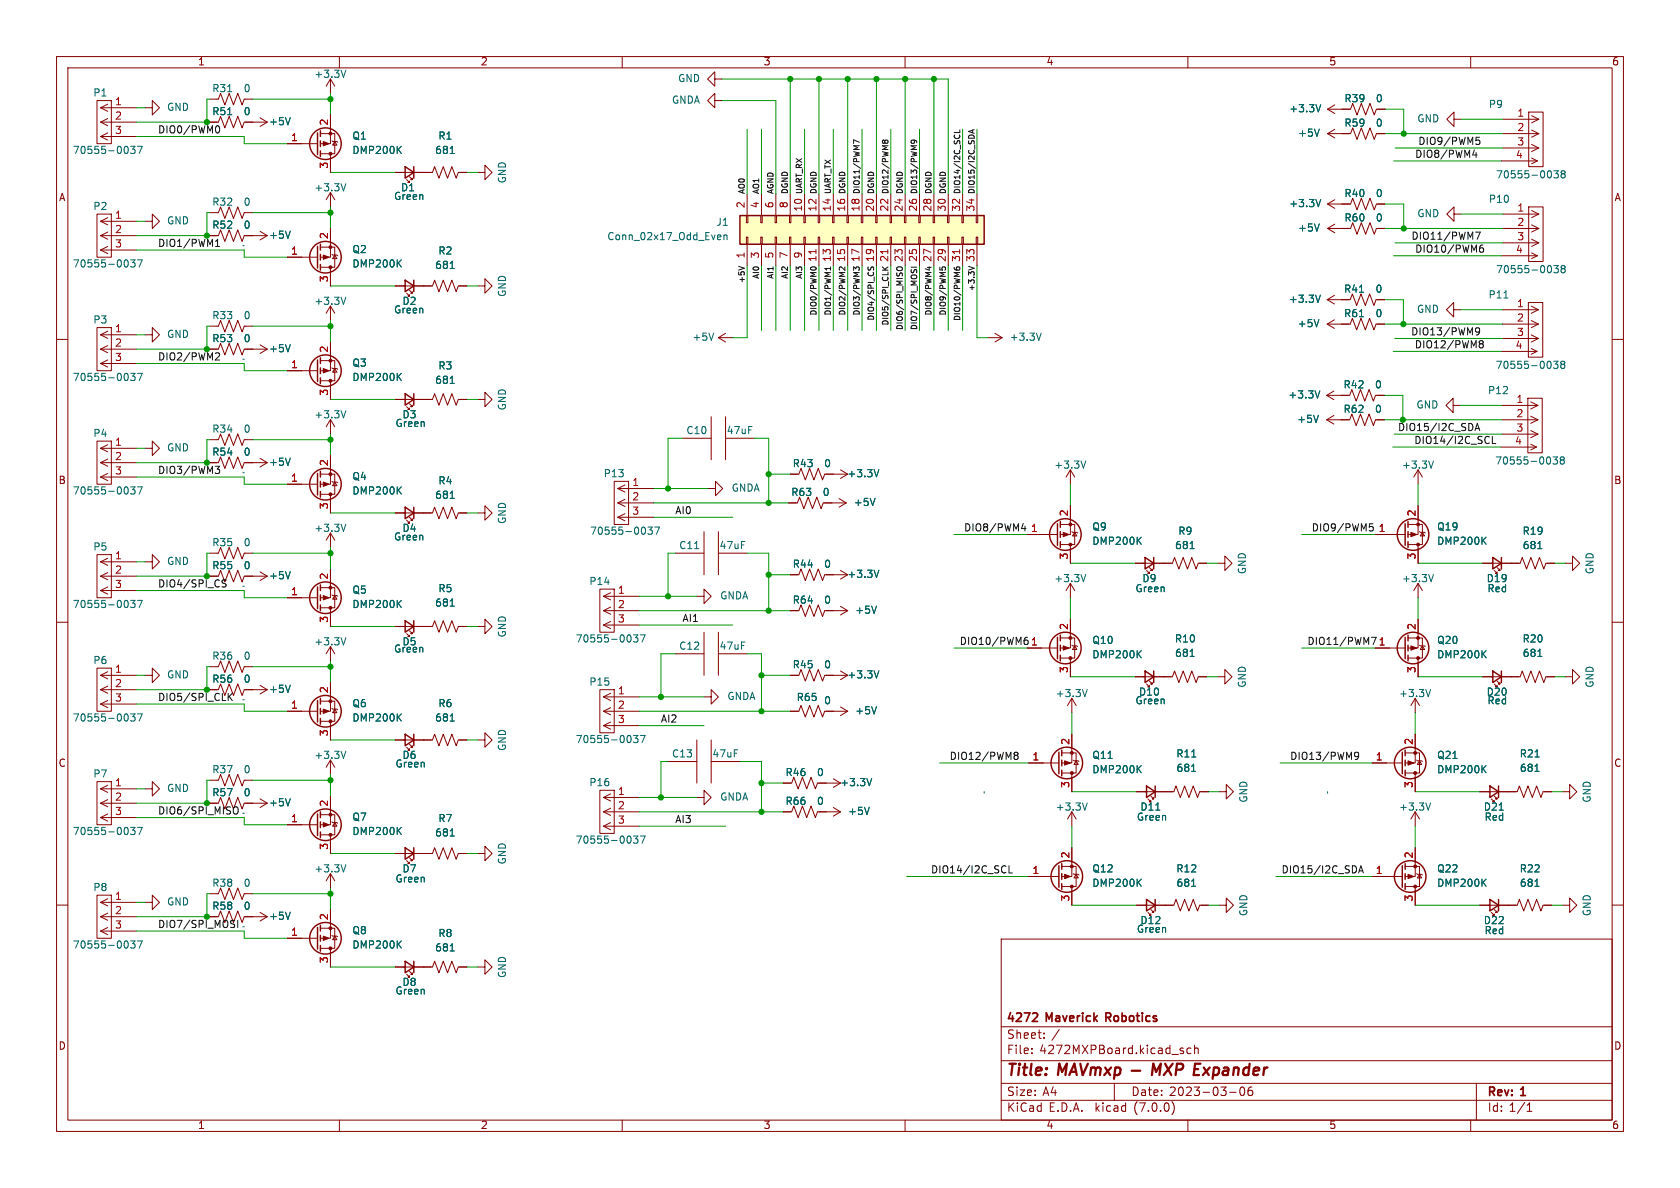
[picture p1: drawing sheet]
<svg xmlns="http://www.w3.org/2000/svg" width="297mm" height="210mm" viewBox="0 0 297 210" stroke-linecap="round" stroke-linejoin="round" font-family="sans-serif">
<defs><g id="words">
<g font-size="2.8" fill="#840000">
<text x="178" y="190.8">Title:</text>
<text x="187.1" y="190.8">MAVmxp -</text>
<text x="204.9" y="190.8">MXP Expander</text>
</g>
<g font-size="2.1" fill="#840000">
<text x="178" y="183.9">Sheet:</text>
<text x="178" y="181.1">4272</text>
<text x="185.1" y="181.1">Maverick</text>
<text x="185.9" y="183.9">/</text>
<text x="196.1" y="181.1">Robotics</text>
<text x="178" y="186.6">File:</text>
<text x="183.8" y="186.6">4272MXPBoard.kicad_sch</text>
<text x="178" y="196.8">KiCad</text>
<text x="178" y="194">Size:</text>
<text x="184.3" y="194">A4</text>
<text x="185.4" y="196.8">E.D.A.</text>
<text x="193.7" y="196.8">kicad</text>
<text x="200" y="194">Date:</text>
<text x="200.6" y="196.8">(7.0.0)</text>
<text x="206.7" y="194">2023-03-06</text>
<text x="263" y="194.2">Rev:</text>
<text x="263" y="196.8">Id: 1/1</text>
<text x="269" y="194.2">1</text>
</g>
<g font-size="1.8" fill="#840000">
<text x="35" y="11.8">1</text>
<text x="85" y="11.8">2</text>
<text x="135" y="11.8">3</text>
<text x="185" y="11.8">4</text>
<text x="235" y="11.8">5</text>
<text x="285" y="11.8">6</text>
<text x="10.4" y="35.8">A</text>
<text x="285.4" y="35.8">A</text>
<text x="10.3" y="85.8">B</text>
<text x="285.3" y="85.8">B</text>
<text x="10.3" y="135.8">C</text>
<text x="285.3" y="135.8">C</text>
<text x="10.3" y="185.8">D</text>
<text x="285.3" y="185.8">D</text>
<text x="35" y="199.8">1</text>
<text x="85" y="199.8">2</text>
<text x="135" y="199.8">3</text>
<text x="185" y="199.8">4</text>
<text x="235" y="199.8">5</text>
<text x="285" y="199.8">6</text>
</g>
<g font-size="1.8" fill="#006464">
<text x="16.4" y="17.3">P1</text>
<text x="37.5" y="16.6">R31</text>
<text x="43" y="16.6">0</text>
<text x="55.5" y="14">+3.3V</text>
<text x="119.8" y="14.8">GND</text>
<text x="29.5" y="19.9">GND</text>
<text x="37.5" y="20.6">R51</text>
<text x="43" y="20.6">0</text>
<text x="47.5" y="22.4">+5V</text>
<text x="118.7" y="18.6">GNDA</text>
<text x="227.9" y="20.1">+3.3V</text>
<text x="237.6" y="18.4">R39</text>
<text x="237.6" y="22.7">R59</text>
<text x="243.2" y="18.4">0</text>
<text x="243.2" y="22.7">0</text>
<text x="250.5" y="21.9">GND</text>
<text x="263.2" y="19.4">P9</text>
<text x="12.8" y="27.5">70555-0037</text>
<text x="62.2" y="25">Q1</text>
<text x="62.2" y="27.5">DMP200K</text>
<text x="76.9" y="27.5">681</text>
<text x="77.4" y="25">R1</text>
<text x="229.4" y="24.4">+5V</text>
<text x="55.5" y="34.1">+3.3V</text>
<text x="69.6" y="35.6">Green</text>
<text x="70.8" y="34.1">D1</text>
<text x="89.7" y="32.5" transform="rotate(-90 89.7 32.5)">GND</text>
<text x="237.6" y="35.1">R40</text>
<text x="243.2" y="35.1">0</text>
<text x="264.4" y="31.8">70555-0038</text>
<text x="16.4" y="37.4">P2</text>
<text x="29.5" y="39.9">GND</text>
<text x="37.5" y="36.6">R32</text>
<text x="37.5" y="40.7">R52</text>
<text x="43" y="36.6">0</text>
<text x="43" y="40.7">0</text>
<text x="126.6" y="40.2">J1</text>
<text x="227.9" y="36.9">+3.3V</text>
<text x="229.4" y="41.2">+5V</text>
<text x="237.6" y="39.4">R60</text>
<text x="243.2" y="39.4">0</text>
<text x="250.5" y="38.7">GND</text>
<text x="263.2" y="36.1">P10</text>
<text x="12.8" y="47.6">70555-0037</text>
<text x="47.5" y="42.5">+5V</text>
<text x="62.2" y="45">Q2</text>
<text x="62.2" y="47.6">DMP200K</text>
<text x="76.9" y="47.8">681</text>
<text x="77.4" y="45.3">R2</text>
<text x="107.3" y="42.7">Conn_02x17_Odd_Even</text>
<text x="89.7" y="52.5" transform="rotate(-90 89.7 52.5)">GND</text>
<text x="227.8" y="53.8">+3.3V</text>
<text x="237.6" y="52">R41</text>
<text x="243.1" y="52">0</text>
<text x="263.1" y="53">P11</text>
<text x="264.4" y="48.6">70555-0038</text>
<text x="16.4" y="57.5">P3</text>
<text x="37.5" y="56.7">R33</text>
<text x="43" y="56.7">0</text>
<text x="55.5" y="54.2">+3.3V</text>
<text x="69.6" y="55.7">Green</text>
<text x="71.1" y="54.2">D2</text>
<text x="229.4" y="58.1">+5V</text>
<text x="237.6" y="56.3">R61</text>
<text x="243.1" y="56.3">0</text>
<text x="250.4" y="55.6">GND</text>
<text x="29.5" y="60">GND</text>
<text x="37.5" y="60.8">R53</text>
<text x="43" y="60.8">0</text>
<text x="47.5" y="62.5">+5V</text>
<text x="62.2" y="65.1">Q3</text>
<text x="77.4" y="65.6">R3</text>
<text x="122.4" y="60.5">+5V</text>
<text x="178.4" y="60.5">+3.3V</text>
<text x="264.4" y="65.5">70555-0038</text>
<text x="12.8" y="67.6">70555-0037</text>
<text x="62.2" y="67.6">DMP200K</text>
<text x="76.9" y="68.1">681</text>
<text x="227.7" y="70.7">+3.3V</text>
<text x="237.5" y="68.9">R42</text>
<text x="243" y="68.9">0</text>
<text x="263" y="70">P12</text>
<text x="16.4" y="77.5">P4</text>
<text x="37.5" y="76.8">R34</text>
<text x="43" y="76.8">0</text>
<text x="55.5" y="74.2">+3.3V</text>
<text x="69.9" y="75.8">Green</text>
<text x="71.1" y="74.2">D3</text>
<text x="89.7" y="72.6" transform="rotate(-90 89.7 72.6)">GND</text>
<text x="121.3" y="77">C10</text>
<text x="128.4" y="77">47uF</text>
<text x="229.3" y="75">+5V</text>
<text x="237.5" y="73.3">R62</text>
<text x="243" y="73.3">0</text>
<text x="250.3" y="72.5">GND</text>
<text x="29.5" y="80.1">GND</text>
<text x="37.5" y="80.8">R54</text>
<text x="43" y="80.8">0</text>
<text x="47.5" y="82.6">+5V</text>
<text x="140.1" y="82.9">R43</text>
<text x="145.6" y="82.9">0</text>
<text x="186.3" y="83.1">+3.3V</text>
<text x="247.8" y="83.1">+3.3V</text>
<text x="264.3" y="82.4">70555-0038</text>
<text x="12.8" y="87.7">70555-0037</text>
<text x="62.2" y="85.2">Q4</text>
<text x="62.2" y="87.7">DMP200K</text>
<text x="76.9" y="88.5">681</text>
<text x="77.4" y="85.9">R4</text>
<text x="106.7" y="84.6">P13</text>
<text x="129.3" y="87.2">GNDA</text>
<text x="139.8" y="87.9">R63</text>
<text x="145.4" y="87.9">0</text>
<text x="149.7" y="84.6">+3.3V</text>
<text x="150.9" y="89.7">+5V</text>
<text x="55.5" y="94.3">+3.3V</text>
<text x="69.6" y="95.8">Green</text>
<text x="71.1" y="94.3">D4</text>
<text x="89.7" y="92.7" transform="rotate(-90 89.7 92.7)">GND</text>
<text x="104.2" y="94.8">70555-0037</text>
<text x="193" y="94">Q9</text>
<text x="208.2" y="94.8">R9</text>
<text x="254" y="94">Q19</text>
<text x="269.1" y="94.8">R19</text>
<text x="16.4" y="97.6">P5</text>
<text x="29.5" y="100.1">GND</text>
<text x="37.5" y="96.8">R35</text>
<text x="37.5" y="100.9">R55</text>
<text x="43" y="96.8">0</text>
<text x="43" y="100.9">0</text>
<text x="120" y="97.3">C11</text>
<text x="127.1" y="97.3">47uF</text>
<text x="140.1" y="100.6">R44</text>
<text x="145.6" y="100.6">0</text>
<text x="193" y="96.6">DMP200K</text>
<text x="207.7" y="97.3">681</text>
<text x="220.5" y="101.6" transform="rotate(-90 220.5 101.6)">GND</text>
<text x="254" y="96.6">DMP200K</text>
<text x="269.1" y="97.3">681</text>
<text x="282" y="101.6" transform="rotate(-90 282 101.6)">GND</text>
<text x="12.8" y="107.8">70555-0037</text>
<text x="47.5" y="102.7">+5V</text>
<text x="62.2" y="105.2">Q5</text>
<text x="62.2" y="107.8">DMP200K</text>
<text x="76.9" y="107.5">681</text>
<text x="77.4" y="105">R5</text>
<text x="104.1" y="103.7">P14</text>
<text x="127.3" y="106.2">GNDA</text>
<text x="140.1" y="107">R64</text>
<text x="145.6" y="107">0</text>
<text x="149.7" y="102.4">+3.3V</text>
<text x="186.3" y="103.2">+3.3V</text>
<text x="200.7" y="105">Green</text>
<text x="201.9" y="103.2">D9</text>
<text x="247.8" y="103.2">+3.3V</text>
<text x="262.8" y="103.2">D19</text>
<text x="262.9" y="105">Red</text>
<text x="89.7" y="112.7" transform="rotate(-90 89.7 112.7)">GND</text>
<text x="101.7" y="113.9">70555-0037</text>
<text x="151.1" y="108.8">+5V</text>
<text x="207.6" y="113.9">R10</text>
<text x="269.1" y="113.9">R20</text>
<text x="16.4" y="117.7">P6</text>
<text x="37.5" y="116.9">R36</text>
<text x="43" y="116.9">0</text>
<text x="55.5" y="114.4">+3.3V</text>
<text x="69.6" y="115.6">Green</text>
<text x="71.1" y="114.4">D5</text>
<text x="120" y="115.1">C12</text>
<text x="127.1" y="115.1">47uF</text>
<text x="140.1" y="118.4">R45</text>
<text x="145.6" y="118.4">0</text>
<text x="193" y="114.1">Q10</text>
<text x="193" y="116.6">DMP200K</text>
<text x="207.7" y="116.4">681</text>
<text x="254" y="114.1">Q20</text>
<text x="254" y="116.6">DMP200K</text>
<text x="269.1" y="116.4">681</text>
<text x="29.5" y="120.2">GND</text>
<text x="37.5" y="121">R56</text>
<text x="43" y="121">0</text>
<text x="47.5" y="122.7">+5V</text>
<text x="62.2" y="125.3">Q6</text>
<text x="77.4" y="125.3">R6</text>
<text x="104.1" y="121.5">P15</text>
<text x="128.5" y="124">GNDA</text>
<text x="140.8" y="124.2">R65</text>
<text x="145.6" y="124.8">0</text>
<text x="149.7" y="120.2">+3.3V</text>
<text x="186.6" y="123.5">+3.3V</text>
<text x="200.7" y="124.8">Green</text>
<text x="201.3" y="123.3">D10</text>
<text x="220.5" y="121.6" transform="rotate(-90 220.5 121.6)">GND</text>
<text x="247.3" y="123.5">+3.3V</text>
<text x="262.8" y="123.3">D20</text>
<text x="262.9" y="124.8">Red</text>
<text x="282" y="121.6" transform="rotate(-90 282 121.6)">GND</text>
<text x="12.8" y="127.8">70555-0037</text>
<text x="62.2" y="127.8">DMP200K</text>
<text x="76.9" y="127.8">681</text>
<text x="101.7" y="131.6">70555-0037</text>
<text x="151.1" y="126.6">+5V</text>
<text x="16.4" y="137.7">P7</text>
<text x="37.5" y="137">R37</text>
<text x="43" y="137">0</text>
<text x="55.5" y="134.4">+3.3V</text>
<text x="69.9" y="136">Green</text>
<text x="71.1" y="134.4">D6</text>
<text x="89.7" y="132.8" transform="rotate(-90 89.7 132.8)">GND</text>
<text x="118.7" y="134.2">C13</text>
<text x="125.9" y="134.2">47uF</text>
<text x="138.8" y="137.5">R46</text>
<text x="144.4" y="137.5">0</text>
<text x="193" y="134.4">Q11</text>
<text x="193" y="137">DMP200K</text>
<text x="207.9" y="134.2">R11</text>
<text x="207.9" y="136.7">681</text>
<text x="254" y="134.4">Q21</text>
<text x="254" y="137">DMP200K</text>
<text x="268.6" y="134.2">R21</text>
<text x="268.6" y="136.7">681</text>
<text x="29.5" y="140.3">GND</text>
<text x="37.5" y="141">R57</text>
<text x="43" y="141">0</text>
<text x="47.5" y="142.8">+5V</text>
<text x="104.1" y="139.3">P16</text>
<text x="127.3" y="141.8">GNDA</text>
<text x="138.8" y="142.6">R66</text>
<text x="144.4" y="142.6">0</text>
<text x="148.5" y="139.3">+3.3V</text>
<text x="186.6" y="143.6">+3.3V</text>
<text x="201.5" y="143.6">D11</text>
<text x="220.8" y="142" transform="rotate(-90 220.8 142)">GND</text>
<text x="247.3" y="143.6">+3.3V</text>
<text x="262.3" y="143.6">D21</text>
<text x="281.5" y="142" transform="rotate(-90 281.5 142)">GND</text>
<text x="12.8" y="147.9">70555-0037</text>
<text x="62.2" y="145.4">Q7</text>
<text x="62.2" y="147.9">DMP200K</text>
<text x="76.9" y="148.1">681</text>
<text x="77.4" y="145.6">R7</text>
<text x="101.7" y="149.4">70555-0037</text>
<text x="149.9" y="144.3">+5V</text>
<text x="200.9" y="145.4">Green</text>
<text x="262.4" y="145.4">Red</text>
<text x="55.5" y="154.5">+3.3V</text>
<text x="71.1" y="154.5">D7</text>
<text x="89.7" y="152.9" transform="rotate(-90 89.7 152.9)">GND</text>
<text x="193" y="154.5">Q12</text>
<text x="207.9" y="154.5">R12</text>
<text x="254" y="154.5">Q22</text>
<text x="268.6" y="154.5">R22</text>
<text x="16.4" y="157.8">P8</text>
<text x="29.5" y="160.3">GND</text>
<text x="37.5" y="157">R38</text>
<text x="37.5" y="161.1">R58</text>
<text x="43" y="157">0</text>
<text x="43" y="161.1">0</text>
<text x="69.9" y="156.3">Green</text>
<text x="193" y="157">DMP200K</text>
<text x="207.9" y="157">681</text>
<text x="254" y="157">DMP200K</text>
<text x="268.6" y="157">681</text>
<text x="12.8" y="168">70555-0037</text>
<text x="47.5" y="162.9">+5V</text>
<text x="62.2" y="165.4">Q8</text>
<text x="62.2" y="168">DMP200K</text>
<text x="77.4" y="165.9">R8</text>
<text x="200.9" y="165.2">Green</text>
<text x="201.5" y="163.6">D12</text>
<text x="220.8" y="162" transform="rotate(-90 220.8 162)">GND</text>
<text x="262.3" y="163.6">D22</text>
<text x="262.4" y="165.4">Red</text>
<text x="281.5" y="162" transform="rotate(-90 281.5 162)">GND</text>
<text x="76.9" y="168.5">681</text>
<text x="89.7" y="172.9" transform="rotate(-90 89.7 172.9)">GND</text>
<text x="69.9" y="176.1">Green</text>
<text x="71.1" y="174.6">D8</text>
</g>
<g font-size="1.8" fill="#a90000">
<text x="20.3" y="18.8">1</text>
<text x="20.3" y="21.3">2</text>
<text x="20.3" y="23.9">3</text>
<text x="58.2" y="22.3" transform="rotate(-90 58.2 22.3)">2</text>
<text x="268.2" y="20.8">1</text>
<text x="268.2" y="23.4">2</text>
<text x="51.4" y="25.1">1</text>
<text x="58.2" y="29.9" transform="rotate(-90 58.2 29.9)">3</text>
<text x="267.9" y="28.2">4</text>
<text x="268.2" y="25.9">3</text>
<text x="20.3" y="38.9">1</text>
<text x="20.3" y="41.4">2</text>
<text x="131.8" y="36.9" transform="rotate(-90 131.8 36.9)">2</text>
<text x="134.4" y="36.9" transform="rotate(-90 134.4 36.9)">4</text>
<text x="136.9" y="36.9" transform="rotate(-90 136.9 36.9)">6</text>
<text x="139.4" y="36.9" transform="rotate(-90 139.4 36.9)">8</text>
<text x="142" y="37.5" transform="rotate(-90 142 37.5)">10</text>
<text x="144.5" y="37.5" transform="rotate(-90 144.5 37.5)">12</text>
<text x="147.1" y="37.5" transform="rotate(-90 147.1 37.5)">14</text>
<text x="149.6" y="37.5" transform="rotate(-90 149.6 37.5)">16</text>
<text x="152.1" y="37.5" transform="rotate(-90 152.1 37.5)">18</text>
<text x="154.7" y="37.5" transform="rotate(-90 154.7 37.5)">20</text>
<text x="157.2" y="37.5" transform="rotate(-90 157.2 37.5)">22</text>
<text x="159.8" y="37.5" transform="rotate(-90 159.8 37.5)">24</text>
<text x="162.3" y="37.5" transform="rotate(-90 162.3 37.5)">26</text>
<text x="164.8" y="37.5" transform="rotate(-90 164.8 37.5)">28</text>
<text x="167.4" y="37.5" transform="rotate(-90 167.4 37.5)">30</text>
<text x="169.9" y="37.5" transform="rotate(-90 169.9 37.5)">32</text>
<text x="172.5" y="37.5" transform="rotate(-90 172.5 37.5)">34</text>
<text x="268.2" y="37.6">1</text>
<text x="268.2" y="40.1">2</text>
<text x="20.3" y="43.9">3</text>
<text x="51.4" y="45.2">1</text>
<text x="58.2" y="42.3" transform="rotate(-90 58.2 42.3)">2</text>
<text x="131.8" y="45.8" transform="rotate(-90 131.8 45.8)">1</text>
<text x="134.4" y="45.8" transform="rotate(-90 134.4 45.8)">3</text>
<text x="136.9" y="45.8" transform="rotate(-90 136.9 45.8)">5</text>
<text x="139.4" y="45.8" transform="rotate(-90 139.4 45.8)">7</text>
<text x="142" y="45.8" transform="rotate(-90 142 45.8)">9</text>
<text x="144.5" y="46.4" transform="rotate(-90 144.5 46.4)">11</text>
<text x="147.1" y="46.4" transform="rotate(-90 147.1 46.4)">13</text>
<text x="149.6" y="46.4" transform="rotate(-90 149.6 46.4)">15</text>
<text x="152.1" y="46.4" transform="rotate(-90 152.1 46.4)">17</text>
<text x="154.7" y="46.4" transform="rotate(-90 154.7 46.4)">19</text>
<text x="157.2" y="46.4" transform="rotate(-90 157.2 46.4)">21</text>
<text x="159.8" y="46.4" transform="rotate(-90 159.8 46.4)">23</text>
<text x="162.3" y="46.4" transform="rotate(-90 162.3 46.4)">25</text>
<text x="164.8" y="46.4" transform="rotate(-90 164.8 46.4)">27</text>
<text x="167.4" y="46.4" transform="rotate(-90 167.4 46.4)">29</text>
<text x="169.9" y="46.4" transform="rotate(-90 169.9 46.4)">31</text>
<text x="172.5" y="46.4" transform="rotate(-90 172.5 46.4)">33</text>
<text x="267.9" y="45">4</text>
<text x="268.2" y="42.7">3</text>
<text x="58.2" y="49.9" transform="rotate(-90 58.2 49.9)">3</text>
<text x="20.3" y="58.9">1</text>
<text x="268.1" y="54.5">1</text>
<text x="268.1" y="57">2</text>
<text x="268.1" y="59.6">3</text>
<text x="20.3" y="61.5">2</text>
<text x="20.3" y="64">3</text>
<text x="51.4" y="65.3">1</text>
<text x="58.2" y="62.4" transform="rotate(-90 58.2 62.4)">2</text>
<text x="267.9" y="61.9">4</text>
<text x="58.2" y="70" transform="rotate(-90 58.2 70)">3</text>
<text x="268" y="71.4">1</text>
<text x="268" y="74">2</text>
<text x="268" y="76.5">3</text>
<text x="20.3" y="79">1</text>
<text x="20.3" y="81.5">2</text>
<text x="58.2" y="82.5" transform="rotate(-90 58.2 82.5)">2</text>
<text x="267.8" y="78.8">4</text>
<text x="20.3" y="84.1">3</text>
<text x="51.4" y="85.3">1</text>
<text x="111.7" y="86.1">1</text>
<text x="111.7" y="88.6">2</text>
<text x="58.2" y="90.1" transform="rotate(-90 58.2 90.1)">3</text>
<text x="111.7" y="91.2">3</text>
<text x="182.2" y="94.2">1</text>
<text x="189" y="91.3" transform="rotate(-90 189 91.3)">2</text>
<text x="243.7" y="94.2">1</text>
<text x="250.4" y="91.3" transform="rotate(-90 250.4 91.3)">2</text>
<text x="20.3" y="99.1">1</text>
<text x="20.3" y="101.6">2</text>
<text x="189" y="99" transform="rotate(-90 189 99)">3</text>
<text x="250.4" y="99" transform="rotate(-90 250.4 99)">3</text>
<text x="20.3" y="104.1">3</text>
<text x="51.4" y="105.4">1</text>
<text x="58.2" y="102.5" transform="rotate(-90 58.2 102.5)">2</text>
<text x="109.2" y="105.2">1</text>
<text x="109.2" y="107.7">2</text>
<text x="58.2" y="110.1" transform="rotate(-90 58.2 110.1)">3</text>
<text x="109.2" y="110.2">3</text>
<text x="189" y="111.4" transform="rotate(-90 189 111.4)">2</text>
<text x="250.4" y="111.4" transform="rotate(-90 250.4 111.4)">2</text>
<text x="20.3" y="119.1">1</text>
<text x="182.2" y="114.3">1</text>
<text x="189" y="119" transform="rotate(-90 189 119)">3</text>
<text x="243.7" y="114.3">1</text>
<text x="250.4" y="119" transform="rotate(-90 250.4 119)">3</text>
<text x="20.3" y="121.7">2</text>
<text x="20.3" y="124.2">3</text>
<text x="51.4" y="125.5">1</text>
<text x="58.2" y="122.6" transform="rotate(-90 58.2 122.6)">2</text>
<text x="109.2" y="122.9">1</text>
<text x="109.2" y="125.5">2</text>
<text x="58.2" y="130.2" transform="rotate(-90 58.2 130.2)">3</text>
<text x="109.2" y="128">3</text>
<text x="189.2" y="131.7" transform="rotate(-90 189.2 131.7)">2</text>
<text x="249.9" y="131.7" transform="rotate(-90 249.9 131.7)">2</text>
<text x="182.5" y="134.6">1</text>
<text x="243.2" y="134.6">1</text>
<text x="20.3" y="139.2">1</text>
<text x="20.3" y="141.7">2</text>
<text x="58.2" y="142.7" transform="rotate(-90 58.2 142.7)">2</text>
<text x="109.2" y="140.7">1</text>
<text x="109.2" y="143.3">2</text>
<text x="189.2" y="139.4" transform="rotate(-90 189.2 139.4)">3</text>
<text x="249.9" y="139.4" transform="rotate(-90 249.9 139.4)">3</text>
<text x="20.3" y="144.3">3</text>
<text x="51.4" y="145.5">1</text>
<text x="109.2" y="145.8">3</text>
<text x="58.2" y="150.3" transform="rotate(-90 58.2 150.3)">3</text>
<text x="182.5" y="154.7">1</text>
<text x="189.2" y="151.8" transform="rotate(-90 189.2 151.8)">2</text>
<text x="243.2" y="154.7">1</text>
<text x="249.9" y="151.8" transform="rotate(-90 249.9 151.8)">2</text>
<text x="20.3" y="159.3">1</text>
<text x="20.3" y="161.8">2</text>
<text x="189.2" y="159.4" transform="rotate(-90 189.2 159.4)">3</text>
<text x="249.9" y="159.4" transform="rotate(-90 249.9 159.4)">3</text>
<text x="20.3" y="164.3">3</text>
<text x="51.4" y="165.6">1</text>
<text x="58.2" y="162.7" transform="rotate(-90 58.2 162.7)">2</text>
<text x="58.2" y="170.3" transform="rotate(-90 58.2 170.3)">3</text>
</g>
<g font-size="1.8" fill="#0f0f0f">
<text x="27.9" y="23.8">DIO0/PWM0</text>
<text x="250.2" y="28.1">DIO8/PWM4</text>
<text x="250.6" y="25.8">DIO9/PWM5</text>
<text x="27.9" y="43.8">DIO1/PWM1</text>
<text x="249.4" y="42.6">DIO11/PWM7</text>
<text x="250.2" y="44.9">DIO10/PWM6</text>
<text x="249.3" y="59.5">DIO13/PWM9</text>
<text x="27.9" y="63.9">DIO2/PWM2</text>
<text x="250.1" y="61.8">DIO12/PWM8</text>
<text x="247" y="76.4">DIO15/I2C_SDA</text>
<text x="27.9" y="84">DIO3/PWM3</text>
<text x="250" y="78.7">DIO14/I2C_SCL</text>
<text x="119.4" y="91.1">AI0</text>
<text x="170.4" y="94.1">DIO8/PWM4</text>
<text x="231.9" y="94.1">DIO9/PWM5</text>
<text x="27.9" y="104">DIO4/SPI_CS</text>
<text x="120.6" y="110.1">AI1</text>
<text x="169.7" y="114.2">DIO10/PWM6</text>
<text x="231.1" y="114.2">DIO11/PWM7</text>
<text x="27.9" y="124.1">DIO5/SPI_CLK</text>
<text x="116.8" y="127.9">AI2</text>
<text x="167.9" y="134.5">DIO12/PWM8</text>
<text x="228.1" y="134.5">DIO13/PWM9</text>
<text x="27.9" y="144.2">DIO6/SPI_MISO</text>
<text x="119.4" y="145.7">AI3</text>
<text x="164.6" y="154.6">DIO14/I2C_SCL</text>
<text x="226.6" y="154.6">DIO15/I2C_SDA</text>
<text x="27.9" y="164.2">DIO7/SPI_MOSI</text>
</g>
<g font-size="1.4" fill="#0f0f0f">
<text x="131.8" y="34.3" transform="rotate(-90 131.8 34.3)">AO0</text>
<text x="134.3" y="34.3" transform="rotate(-90 134.3 34.3)">AO1</text>
<text x="136.9" y="34.3" transform="rotate(-90 136.9 34.3)">AGND</text>
<text x="139.4" y="34.3" transform="rotate(-90 139.4 34.3)">DGND</text>
<text x="142" y="34.3" transform="rotate(-90 142 34.3)">UART_RX</text>
<text x="144.5" y="34.3" transform="rotate(-90 144.5 34.3)">DGND</text>
<text x="147" y="34.3" transform="rotate(-90 147 34.3)">UART_TX</text>
<text x="149.6" y="34.3" transform="rotate(-90 149.6 34.3)">DGND</text>
<text x="152.1" y="34.3" transform="rotate(-90 152.1 34.3)">DIO11/PWM7</text>
<text x="154.7" y="34.3" transform="rotate(-90 154.7 34.3)">DGND</text>
<text x="157.2" y="34.3" transform="rotate(-90 157.2 34.3)">DIO12/PWM8</text>
<text x="159.7" y="34.3" transform="rotate(-90 159.7 34.3)">DGND</text>
<text x="162.3" y="34.3" transform="rotate(-90 162.3 34.3)">DIO13/PWM9</text>
<text x="164.8" y="34.3" transform="rotate(-90 164.8 34.3)">DGND</text>
<text x="167.4" y="34.3" transform="rotate(-90 167.4 34.3)">DGND</text>
<text x="169.9" y="34.3" transform="rotate(-90 169.9 34.3)">DIO14/I2C_SCL</text>
<text x="172.4" y="34.3" transform="rotate(-90 172.4 34.3)">DIO15/I2C_SDA</text>
<text x="131.8" y="50.2" transform="rotate(-90 131.8 50.2)">+5V</text>
<text x="134.3" y="49.5" transform="rotate(-90 134.3 49.5)">AI0</text>
<text x="136.9" y="49.5" transform="rotate(-90 136.9 49.5)">AI1</text>
<text x="139.4" y="49.5" transform="rotate(-90 139.4 49.5)">AI2</text>
<text x="142" y="49.5" transform="rotate(-90 142 49.5)">AI3</text>
<text x="172.4" y="51.6" transform="rotate(-90 172.4 51.6)">+3.3V</text>
<text x="144.5" y="55.9" transform="rotate(-90 144.5 55.9)">DIO0/PWM0</text>
<text x="147" y="55.9" transform="rotate(-90 147 55.9)">DIO1/PWM1</text>
<text x="149.6" y="55.9" transform="rotate(-90 149.6 55.9)">DIO2/PWM2</text>
<text x="152.1" y="55.9" transform="rotate(-90 152.1 55.9)">DIO3/PWM3</text>
<text x="154.7" y="56.8" transform="rotate(-90 154.7 56.8)">DIO4/SPI_CS</text>
<text x="157.2" y="57.7" transform="rotate(-90 157.2 57.7)">DIO5/SPI_CLK</text>
<text x="159.7" y="58.5" transform="rotate(-90 159.7 58.5)">DIO6/SPI_MISO</text>
<text x="162.3" y="58.5" transform="rotate(-90 162.3 58.5)">DIO7/SPI_MOSI</text>
<text x="164.8" y="55.9" transform="rotate(-90 164.8 55.9)">DIO8/PWM4</text>
<text x="167.4" y="55.9" transform="rotate(-90 167.4 55.9)">DIO9/PWM5</text>
<text x="169.9" y="56.9" transform="rotate(-90 169.9 56.9)">DIO10/PWM6</text>
</g>
</g></defs>
<g fill="none" stroke="#840000" stroke-width=".18">
<path d="M10 10h277v190h-277zM12 12h273v186h-273zM17.1 17.8h2.6v7.6h-2.6zM17.8 19.1l1.2 .6M17.8 19.1h6.3M19 18.4l-1.2 .7M25.7 19.1h1.2v-1.3l1.3 1.3-1.3 1.2v-1.2M37.1 17.5h1.5l.4-1 .8 2 .7-2 .8 2 .7-2 .8 2 .4-1h1.5M58.4 14v2.5M58.4 14l-.7 1.2M58.4 14l.8 1.2M60 10v2"/>
<path d="M110 10v2M126.4 14v-1.3l-1.3 1.3 1.3 1.2v-1.2h1.2M126.4 17.8v-1.3l-1.3 1.3 1.3 1.3v-1.3h1.2M160 10v2M210 10v2M234.7 19.3h4.1l.3-1 .8 2 .8-2 .7 2 .8-2 .8 2 .3-1h1.6M234.7 19.3l1.3 .8M236 18.5l-1.3 .8M260 10v2M270.3 19.8h2.5v9.7h-2.5zM17.1 37.8h2.6v7.7h-2.6zM17.8 24.1l1.2 .7"/>
<path d="M17.8 21.6l1.2 .6M17.8 21.6h6.3M17.8 24.1h6.3M17.8 39.1l1.2 .7M17.8 39.1h6.3M19 23.5l-1.2 .6M19 21l-1.2 .6M19 38.5l-1.2 .6M25.7 39.1h1.2v-1.3l1.3 1.3-1.3 1.3v-1.3M37.1 37.6h1.5l.4-1 .8 2 .7-2 .8 2 .7-2 .8 2 .4-1h1.5M37.1 21.6h1.5l.4-1 .8 2 .7-2 .8 2 .7-2 .8 2 .4-1h4M46 20.8l1.2 .8"/>
<path d="M47.2 21.6l-1.2 .8M50.8 25.4h5.3M56.6 23.6h2.6v3.6h-2.6M58.4 20.3v5.1h-1.8M58.4 27.2v3.3M58.4 34v2.6M58.4 34l-.7 1.3M58.4 34l.8 1.3M58.7 24.9l.1 .1h.8l.1 .1M59.2 25l.4 .7h-.8zM69.8 30.5h6.7l.3-1 .8 2 .8-2 .7 2 .8-2 .7 2 .4-1h1.5M71.9 31.8l.5 .5h-.3h.3v-.3"/>
<path d="M72.4 31.2l.5 .6h-.3h.3v-.3M84.5 30.5h1.2v-1.3l1.3 1.3-1.3 1.3v-1.3M132 38.1h.2v1.3h-.2zM132.1 34.3v3.8M134.5 38.1h.2v1.3h-.2zM134.6 34.3v3.8M137 38.1h.3v1.3h-.3zM137.2 34.3v3.8M139.6 38.1h.2v1.3h-.2zM139.7 34.3v3.8M142.1 38.1h.3v1.3h-.3zM142.2 34.3v3.8"/>
<path d="M144.7 38.1h.2v1.3h-.2zM144.8 34.3v3.8M147.2 38.1h.2v1.3h-.2zM147.3 34.3v3.8M149.7 38.1h.3v1.3h-.3zM149.9 34.3v3.8M152.3 38.1h.2v1.3h-.2zM152.4 34.3v3.8M154.8 38.1h.3v1.3h-.3zM154.9 34.3v3.8M157.4 38.1h.2v1.3h-.2zM157.5 34.3v3.8"/>
<path d="M159.9 38.1h.2v1.3h-.2zM160 34.3v3.8M162.4 38.1h.3v1.3h-.3zM162.6 34.3v3.8M165 38.1h.2v1.3h-.2zM165.1 34.3v3.8M167.5 38.1h.3v1.3h-.3zM167.6 34.3v3.8M170.1 38.1h.2v1.3h-.2zM170.2 34.3v3.8M172.6 38.1h.2v1.3h-.2zM172.7 34.3v3.8"/>
<path d="M234.7 36.1h4.1l.3-1 .8 2 .8-2 .7 2 .8-2 .8 2 .3-1h1.6M234.7 23.6h4.1l.3-1 .8 2 .8-2 .7 2 .8-2 .8 2 .3-1h1.6M234.7 36.1l1.3 .7M234.7 23.6l1.3 .8M236 39.6l-1.3 .8M236 35.3l-1.3 .8M236 22.9l-1.3 .7M257 21.1v1.3l-1.2-1.3 1.2-1.3v1.3h1.3M257 37.8v1.3l-1.2-1.3 1.2-1.2v1.2h1.3M265.4 28.4h6.4M265.7 21.1h6.3M265.7 23.6h6.3"/>
<path d="M265.7 26.2h6.3M265.7 37.8h6.3M270.3 36.6h2.5v9.6h-2.5zM270.8 27.9l1 .5M270.8 25.5l1.2 .7M270.8 23l1.2 .6M270.8 20.4l1.2 .7M270.8 39.8l1.2 .6M270.8 37.2l1.2 .6M271.8 28.4l-1 .6M272 26.2l-1.2 .6M272 23.6l-1.2 .7"/>
<path d="M272 21.1l-1.2 .6M272 37.8l-1.2 .7M10 60h2M17.1 57.9h2.6v7.6h-2.6zM17.8 41.7h6.3M17.8 44.2l1.2 .6M17.8 41.7l1.2 .6M17.8 44.2h6.3M17.8 59.2l1.2 .6M17.8 59.2h6.3M19 43.6l-1.2 .6M19 41l-1.2 .7"/>
<path d="M19 58.5l-1.2 .7M25.7 59.2h1.2v-1.3l1.3 1.3-1.3 1.3v-1.3M37.1 41.7h1.5l.4-1.1 .8 2.1 .7-2.1 .8 2.1 .7-2.1 .8 2.1 .4-1h4M37.1 57.7h1.5l.4-1.1 .8 2.1 .7-2.1 .8 2.1 .7-2.1 .8 2.1 .4-1h1.5M46 40.9l1.2 .8M47.2 41.7l-1.2 .7M50.8 45.5h5.3M56.6 43.7h2.6v3.5h-2.6M58.4 40.4v5.1h-1.8M58.4 47.2v3.3M58.4 54.1v2.5M58.4 54.1l-.7 1.3"/>
<path d="M58.4 54.1l.8 1.3M58.7 45l.1 .1h.8l.1 .1M59.2 45.1l.4 .6h-.8zM69.8 50.5h6.7l.3-1 .8 2.1 .8-2.1 .7 2.1 .8-2.1 .7 2.1 .4-1.1h1.5M71.9 51.8l.5 .5h-.3h.3v-.2M72.4 51.3l.5 .5h-.3h.3v-.2M84.5 50.5h1.2v-1.2l1.3 1.2-1.3 1.3v-1.3M127 59.7h2.5M127 59.7l1.3 .8M128.3 58.9l-1.3 .8M132 41.9h.2v1.3h-.2zM132.1 43.2v3.8"/>
<path d="M134.5 41.9h.2v1.3h-.2zM134.6 43.2v3.8M137 41.9h.3v1.3h-.3zM137.2 43.2v3.8M139.6 41.9h.2v1.3h-.2zM139.7 43.2v3.8M142.1 41.9h.3v1.3h-.3zM142.2 43.2v3.8M144.7 41.9h.2v1.3h-.2zM144.8 43.2v3.8M147.2 41.9h.2v1.3h-.2zM147.3 43.2v3.8"/>
<path d="M149.7 41.9h.3v1.3h-.3zM149.9 43.2v3.8M152.3 41.9h.2v1.3h-.2zM152.4 43.2v3.8M154.8 41.9h.3v1.3h-.3zM154.9 43.2v3.8M157.4 41.9h.2v1.3h-.2zM157.5 43.2v3.8M159.9 41.9h.2v1.3h-.2zM160 43.2v3.8M162.4 41.9h.3v1.3h-.3zM162.6 43.2v3.8"/>
<path d="M165 41.9h.2v1.3h-.2zM165.1 43.2v3.8M167.5 41.9h.3v1.3h-.3zM167.6 43.2v3.8M170.1 41.9h.2v1.3h-.2zM170.2 43.2v3.8M172.6 41.9h.2v1.3h-.2zM172.7 43.2v3.8M174.6 59.7h2.6M175.9 58.9l1.3 .8M177.2 59.7l-1.3 .8M234.6 57.3h4.1l.4-1 .7 2 .8-2 .8 2 .7-2 .8 2 .4-1h1.5"/>
<path d="M234.6 53h4.1l.4-1 .7 2 .8-2 .8 2 .7-2 .8 2 .4-1h1.5M234.6 57.3l1.3 .8M234.6 53l1.3 .7M234.7 40.4h4.1l.3-1 .8 2 .8-2 .7 2 .8-2 .8 2 .3-1h1.6M234.7 40.4l1.3 .7M235.9 56.5l-1.3 .8M235.9 52.2l-1.3 .8M257 54.8v1.2l-1.3-1.2 1.3-1.3v1.3h1.3M265.4 45.2h6.4M265.6 57.3h6.4M265.6 54.8h6.4M265.6 59.8h6.4"/>
<path d="M265.7 40.4h6.3M265.7 42.9h6.3M270.2 53.5h2.5v9.6h-2.5zM270.7 59.2l1.3 .6M270.7 56.7l1.3 .6M270.7 54.1l1.3 .7M270.8 44.7l1 .5M270.8 42.3l1.2 .6M271.8 45.2l-1 .5M272 59.8l-1.3 .7M272 57.3l-1.3 .6M272 54.8l-1.3 .6"/>
<path d="M272 42.9l-1.2 .7M272 40.4l-1.2 .6M285 60h2M17.1 78h2.6v7.6h-2.6zM17.8 64.3l1.2 .6M17.8 61.7l1.2 .7M17.8 61.7h6.3M17.8 64.3h6.3M17.8 79.2l1.2 .7M17.8 79.2h6.3M19 63.6l-1.2 .7M19 61.1l-1.2 .6"/>
<path d="M19 78.6l-1.2 .6M25.7 79.2h1.2v-1.2l1.3 1.2-1.3 1.3v-1.3M37.1 77.7h1.5l.4-1 .8 2 .7-2 .8 2 .7-2 .8 2 .4-1h1.5M37.1 61.7h1.5l.4-1 .8 2 .7-2 .8 2 .7-2 .8 2 .4-1h4M46 61l1.2 .7M47.2 61.7l-1.2 .8M50.8 65.5h5.3M56.6 63.8h2.6v3.5h-2.6M58.4 60.5v5h-1.8M58.4 67.3v3.3M58.4 74.2v2.5M58.4 74.2l-.7 1.2"/>
<path d="M58.4 74.2l.8 1.2M58.7 65l.1 .2h.8l.1 .1M59.2 65.2l.4 .6h-.8zM69.8 70.6h6.7l.3-1 .8 2 .8-2 .7 2 .8-2 .7 2 .4-1h1.5M71.9 71.9l.5 .5h-.3h.3v-.3M72.4 71.4l.5 .5h-.3h.3v-.3M84.5 70.6h1.2v-1.3l1.3 1.3-1.3 1.3v-1.3M120.6 77.5h5.1M125.7 73.7v7.6M128.3 73.7v7.6M128.3 77.5h5M234.5 69.9h4.1l.4-1 .7 2 .8-2 .8 2 .7-2 .8 2 .4-1h1.5"/>
<path d="M234.5 74.2h4.1l.4-1 .7 2 .8-2 .8 2 .7-2 .8 2 .4-1h1.5M234.5 74.2l1.3 .8M234.5 69.9l1.3 .8M235.8 73.4l-1.3 .8M235.8 69.1l-1.3 .8M256.9 71.7v1.2l-1.3-1.2 1.3-1.3v1.3h1.3M265.3 79h6.3M265.4 62.1h6.3M265.5 71.7h6.4M265.5 74.2h6.4M265.5 76.7h6.4M270.1 70.4h2.5v9.6h-2.5z"/>
<path d="M270.6 78.5l1 .5M270.6 76.1l1.3 .6M270.6 73.6l1.3 .6M270.6 71l1.3 .7M270.7 61.6l1 .5M271.6 79l-1 .5M271.7 62.1l-1 .5M271.9 76.7l-1.3 .7M271.9 74.2l-1.3 .6M271.9 71.7l-1.3 .6M17.1 98h2.6v7.7h-2.6zM17.8 99.3l1.2 .6"/>
<path d="M17.8 99.3h6.3M17.8 81.8h6.3M17.8 84.3l1.2 .7M17.8 81.8l1.2 .6M17.8 84.3h6.3M19 98.7l-1.2 .6M19 83.7l-1.2 .6M19 81.2l-1.2 .6M25.7 99.3h1.2v-1.3l1.3 1.3-1.3 1.3v-1.3M37.1 97.8h1.5l.4-1 .8 2 .7-2 .8 2 .7-2 .8 2 .4-1h1.5M37.1 81.8h1.5l.4-1 .8 2 .7-2 .8 2 .7-2 .8 2 .4-1h4M46 81l1.2 .8"/>
<path d="M47.2 81.8l-1.2 .8M50.8 85.6h5.3M56.6 83.8h2.6v3.6h-2.6M58.4 80.5v5.1h-1.8M58.4 87.4v3.3M58.4 94.2v2.6M58.4 94.2l-.7 1.3M58.4 94.2l.8 1.3M58.7 85.1l.1 .1h.8l.1 .1M59.2 85.2l.4 .7h-.8zM69.8 90.7h6.7l.3-1 .8 2 .8-2 .7 2 .8-2 .7 2 .4-1h1.5M71.9 91.9l.5 .6h-.3h.3v-.3"/>
<path d="M72.4 91.4l.5 .5h-.3h.3v-.2M84.5 90.7h1.2v-1.3l1.3 1.3-1.3 1.2v-1.2M108.6 85.1h2.5v7.6h-2.5zM109.2 88.9h6.4M109.2 91.4l1.3 .7M109.2 88.9l1.3 .6M109.2 86.4l1.3 .6M109.2 86.4h6.4M109.2 91.4h6.4M110.5 90.8l-1.3 .6M110.5 88.3l-1.3 .6M110.5 85.7l-1.3 .7"/>
<path d="M119.4 97.8h5.1M124.5 94v7.6M125.2 86.4h1.3v-1.3l1.3 1.3-1.3 1.2v-1.2M127 94v7.6M127 97.8h5.1M139.4 88.9h1.6l.4-1 .7 2 .8-2 .7 2 .8-2 .8 2 .3-1h4.1M139.7 83.8h1.5l.4-1 .8 2 .7-2 .8 2 .8-2 .7 2 .4-1h4.1M148.3 88.1l1.3 .8M148.6 83.1l1.3 .7M149.6 88.9l-1.3 .8M149.9 83.8l-1.3 .8M181.6 94.5h5.3"/>
<path d="M187.5 92.7h2.5v3.6h-2.5M189.2 89.4v5.1h-1.7M189.2 83.1v2.5M189.2 96.3v3.3M189.2 83.1l-.7 1.2M189.2 83.1l.8 1.2M189.5 94l.1 .1h.8l.1 .1M190 94.1l.4 .6h-.8zM200.7 99.6h6.6l.3-1 .8 2 .8-2 .7 2 .8-2 .8 2 .3-1h1.6M215.3 99.6h1.2v-1.3l1.3 1.3-1.3 1.2v-1.2M243.1 94.5h5.3M248.9 92.7h2.6v3.6h-2.6"/>
<path d="M250.7 89.4v5.1h-1.8M250.7 83.1v2.5M250.7 96.3v3.3M250.7 83.1l-.8 1.2M250.7 83.1l.8 1.2M251 94l.1 .1h.7l.2 .1M251.5 94.1l.3 .6h-.7zM262.1 99.6h6.6l.4-1 .8 2 .7-2 .8 2 .8-2 .7 2 .4-1h1.5M276.7 99.6h1.3v-1.3l1.3 1.3-1.3 1.2v-1.2M10 110h2M17.1 118.1h2.6v7.6h-2.6zM17.8 119.4h6.3"/>
<path d="M17.8 101.9h6.3M17.8 104.4l1.2 .6M17.8 101.9l1.2 .6M17.8 104.4h6.3M17.8 119.4l1.2 .6M19 103.8l-1.2 .6M19 101.2l-1.2 .7M19 118.7l-1.2 .7M25.7 119.4h1.2v-1.3l1.3 1.3-1.3 1.3v-1.3M37.1 117.9h1.5l.4-1.1 .8 2.1 .7-2.1 .8 2.1 .7-2.1 .8 2.1 .4-1h1.5M37.1 101.9h1.5l.4-1.1 .8 2.1 .7-2.1 .8 2.1 .7-2.1 .8 2.1 .4-1h4M46 101.1l1.2 .8"/>
<path d="M47.2 101.9l-1.2 .7M50.8 105.7h5.3M56.6 103.9h2.6v3.5h-2.6M58.4 100.6v5.1h-1.8M58.4 107.4v3.3M58.4 114.3v2.5M58.4 114.3l-.7 1.3M58.4 114.3l.8 1.3M58.7 105.2l.1 .1h.8l.1 .1M59.2 105.3l.4 .6h-.8zM69.8 110.7h6.7l.3-1 .8 2.1 .8-2.1 .7 2.1 .8-2.1 .7 2.1 .4-1.1h1.5M71.9 112l.5 .5h-.3h.3v-.2"/>
<path d="M72.4 111.5l.5 .5h-.3h.3v-.2M84.5 110.7h1.2v-1.2l1.3 1.2-1.3 1.3v-1.3M106 104.1h2.6v7.7h-2.6zM106.7 108h6.3M106.7 110.5l1.2 .6M106.7 108l1.2 .6M106.7 105.4l1.2 .6M106.7 105.4h6.3M106.7 110.5h6.3M107.9 109.9l-1.2 .6M107.9 107.3l-1.2 .7M107.9 104.8l-1.2 .6"/>
<path d="M119.4 115.6h5.1M123.2 105.4h1.3v-1.3l1.2 1.3-1.2 1.3v-1.3M124.5 111.8v7.6M127 111.8v7.6M127 115.6h5.1M139.7 119.4h1.5l.4-1 .8 2 .7-2 .8 2 .8-2 .7 2 .4-1h4.1M139.7 101.6h1.5l.4-1 .8 2 .7-2 .8 2 .8-2 .7 2 .4-1h4.1M139.7 108h1.5l.4-1.1 .8 2.1 .7-2.1 .8 2.1 .8-2.1 .7 2.1 .4-1h4.1M148.6 118.6l1.3 .8M148.6 107.2l1.3 .8M148.6 100.8l1.3 .8M149.9 119.4l-1.3 .7"/>
<path d="M149.9 108l-1.3 .7M149.9 101.6l-1.3 .8M181.6 114.6h5.3M187.5 112.8h2.5v3.5h-2.5M189.2 109.5v5.1h-1.7M189.2 103.1l-.7 1.3M189.2 103.1v2.6M189.2 116.3v3.3M189.2 103.1l.8 1.3M189.5 114l.1 .2h.8l.1 .1M190 114.2l.4 .6h-.8zM200.7 119.6h6.6l.3-1 .8 2.1 .8-2.1 .7 2.1 .8-2.1 .8 2.1 .3-1.1h1.6"/>
<path d="M202.7 100.8l.5 .5h-.3h.3v-.2M203.2 100.3l.5 .5h-.2h.2v-.2M215.3 119.6h1.2v-1.2l1.3 1.2-1.3 1.3v-1.3M243.1 114.6h5.3M248.9 112.8h2.6v3.5h-2.6M250.7 109.5v5.1h-1.8M250.7 103.1v2.6M250.7 116.3v3.3M250.7 103.1l-.8 1.3M250.7 103.1l.8 1.3M251 114l.1 .2h.7l.2 .1M251.5 114.2l.3 .6h-.7z"/>
<path d="M262.1 119.6h6.6l.4-1 .8 2.1 .7-2.1 .8 2.1 .8-2.1 .7 2.1 .4-1.1h1.5M264.2 100.8l.5 .5h-.3h.3v-.2M264.7 100.3l.5 .5h-.3h.3v-.2M276.7 119.6h1.3v-1.2l1.3 1.2-1.3 1.3v-1.3M285 110h2M17.1 138.2h2.6v7.6h-2.6zM17.8 139.4l1.2 .7M17.8 139.4h6.3M17.8 121.9h6.3M17.8 124.5l1.2 .6M17.8 121.9l1.2 .7M17.8 124.5h6.3"/>
<path d="M19 138.8l-1.2 .6M19 123.8l-1.2 .7M19 121.3l-1.2 .6M25.7 139.4h1.2v-1.2l1.3 1.2-1.3 1.3v-1.3M37.1 121.9h1.5l.4-1 .8 2 .7-2 .8 2 .7-2 .8 2 .4-1h4M37.1 137.9h1.5l.4-1 .8 2 .7-2 .8 2 .7-2 .8 2 .4-1h1.5M46 121.2l1.2 .7M47.2 121.9l-1.2 .8M50.8 125.7h5.3M56.6 124h2.6v3.5h-2.6M58.4 120.7v5h-1.8M58.4 127.5v3.3"/>
<path d="M58.4 134.4v2.5M58.4 134.4l-.7 1.2M58.4 134.4l.8 1.2M58.7 125.2l.1 .1h.8l.1 .2M59.2 125.3l.4 .7h-.8zM69.8 130.8h6.7l.3-1 .8 2 .8-2 .7 2 .8-2 .7 2 .4-1h1.5M71.9 132.1l.5 .5h-.3h.3v-.3M72.4 131.6l.5 .5h-.3h.3v-.3M84.5 130.8h1.2v-1.3l1.3 1.3-1.3 1.3v-1.3M106 121.9h2.6v7.6h-2.6zM106 139.7h2.6v7.6h-2.6zM106.7 125.7h6.3"/>
<path d="M106.7 128.3l1.2 .6M106.7 125.7l1.2 .7M106.7 123.2l1.2 .6M106.7 123.2h6.3M106.7 128.3h6.3M107.9 127.6l-1.2 .7M107.9 125.1l-1.2 .6M107.9 122.6l-1.2 .6M118.1 134.6h5.1M123.2 130.8v7.6M124.5 123.2h1.2v-1.3l1.3 1.3-1.3 1.3v-1.3M125.7 130.8v7.6"/>
<path d="M125.7 134.6h5.1M138.4 138.4h1.6l.3-1 .8 2 .8-2 .7 2 .8-2 .7 2 .4-1h4.1M139.7 125.7h1.5l.4-1 .8 2 .7-2 .8 2 .8-2 .7 2 .4-1h4.1M147.3 137.7l1.3 .7M148.6 125l1.3 .7M148.6 138.4l-1.3 .8M149.9 125.7l-1.3 .8M181.9 134.9h5.3M187.7 133.1h2.5v3.6h-2.5M189.5 129.8v5.1h-1.8M189.5 123.4l-.8 1.3M189.5 123.4v2.6"/>
<path d="M189.5 136.7v3.3M189.5 123.4l.7 1.3M189.7 134.4l.2 .1h.7l.2 .1M190.2 134.5l.4 .6h-.7zM200.9 140h6.6l.4-1.1 .8 2.1 .7-2.1 .8 2.1 .7-2.1 .8 2.1 .4-1h1.5M202.7 120.9l.5 .5h-.3h.3v-.2M203.2 120.4l.5 .5h-.2h.2v-.2M215.5 140h1.3v-1.3l1.3 1.3-1.3 1.2v-1.2M242.6 134.9h5.3M248.4 133.1h2.6v3.6h-2.6M250.2 129.8v5.1h-1.8M250.2 123.4l-.8 1.3"/>
<path d="M250.2 123.4v2.6M250.2 136.7v3.3M250.2 123.4l.8 1.3M250.4 134.4l.2 .1h.7l.2 .1M251 134.5l.3 .6h-.7zM261.6 140h6.6l.4-1.1 .8 2.1 .7-2.1 .8 2.1 .8-2.1 .7 2.1 .4-1h1.5M264.2 120.9l.5 .5h-.3h.3v-.2M264.7 120.4l.5 .5h-.3h.3v-.2M276.2 140h1.3v-1.3l1.3 1.3-1.3 1.2v-1.2M10 160h2M17.1 158.2h2.6v7.7h-2.6zM17.8 144.5l1.2 .7"/>
<path d="M17.8 142l1.2 .6M17.8 142h6.3M17.8 144.5h6.3M17.8 159.5l1.2 .6M17.8 159.5h6.3M19 143.9l-1.2 .6M19 141.4l-1.2 .6M19 158.9l-1.2 .6M25.7 159.5h1.2v-1.3l1.3 1.3-1.3 1.3v-1.3M37.1 158h1.5l.4-1 .8 2 .7-2 .8 2 .7-2 .8 2 .4-1h1.5M37.1 142h1.5l.4-1 .8 2 .7-2 .8 2 .7-2 .8 2 .4-1h4M46 141.2l1.2 .8"/>
<path d="M47.2 142l-1.2 .7M50.8 145.8h5.3M56.6 144h2.6v3.6h-2.6M58.4 140.7v5.1h-1.8M58.4 154.4l-.7 1.3M58.4 147.6v3.3M58.4 154.4v2.6M58.4 154.4l.8 1.3M58.7 145.3l.1 .1h.8l.1 .1M59.2 145.4l.4 .7h-.8zM69.8 150.9h6.7l.3-1 .8 2 .8-2 .7 2 .8-2 .7 2 .4-1h1.5M71.9 152.1l.5 .6h-.3h.3v-.3"/>
<path d="M72.4 151.6l.5 .5h-.3h.3v-.2M84.5 150.9h1.2v-1.3l1.3 1.3-1.3 1.2v-1.2M106.7 143.5h6.3M106.7 146.1l1.2 .6M106.7 143.5l1.2 .6M106.7 141l1.2 .6M106.7 141h6.3M106.7 146.1h6.3M107.9 145.4l-1.2 .7M107.9 142.9l-1.2 .6M107.9 140.3l-1.2 .7M123.2 141h1.3v-1.3l1.2 1.3-1.2 1.2v-1.2"/>
<path d="M138.4 143.5h1.6l.3-1 .8 2 .8-2 .7 2 .8-2 .7 2 .4-1h4.1M147.3 142.7l1.3 .8M148.6 143.5l-1.3 .8M181.9 154.9h5.3M187.7 153.2h2.5v3.5h-2.5M189.5 149.9v5h-1.8M189.5 143.5v2.6M189.5 156.7v3.3M189.5 143.5l-.8 1.3M189.5 143.5l.7 1.3M189.7 154.4l.2 .2h.7l.2 .1M190.2 154.6l.4 .6h-.7z"/>
<path d="M202.9 141.2l.6 .5h-.3h.3v-.2M203.5 140.7l.5 .5h-.3h.3v-.2M242.6 154.9h5.3M248.4 153.2h2.6v3.5h-2.6M250.2 149.9v5h-1.8M250.2 143.5v2.6M250.2 156.7v3.3M250.2 143.5l-.8 1.3M250.2 143.5l.8 1.3M250.4 154.4l.2 .2h.7l.2 .1M251 154.6l.3 .6h-.7zM263.7 141.2l.5 .5h-.3h.3v-.2"/>
<path d="M264.2 140.7l.5 .5h-.3h.3v-.2M285 160h2M17.8 162.1h6.3M17.8 164.6l1.2 .6M17.8 162.1l1.2 .6M17.8 164.6h6.3M19 164l-1.2 .6M19 161.4l-1.2 .7M37.1 162.1h1.5l.4-1.1 .8 2.1 .7-2.1 .8 2.1 .7-2.1 .8 2.1 .4-1h4M46 161.3l1.2 .8M47.2 162.1l-1.2 .7M50.8 165.9h5.3"/>
<path d="M56.6 164.1h2.6v3.5h-2.6M58.4 160.8v5.1h-1.8M58.4 167.6v3.3M58.7 165.4l.1 .1h.8l.1 .1M59.2 165.5l.4 .6h-.8zM69.8 170.9h6.7l.3-1 .8 2.1 .8-2.1 .7 2.1 .8-2.1 .7 2.1 .4-1.1h1.5M71.9 172.2l.5 .5h-.3h.3v-.2M72.4 171.7l.5 .5h-.3h.3v-.2M84.5 170.9h1.2v-1.2l1.3 1.2-1.3 1.3v-1.3M177 166h108v32h-108zM200.9 160h6.6l.4-1 .8 2 .7-2 .8 2 .7-2 .8 2 .4-1h1.5M202.9 161.3l.6 .5h-.3h.3v-.3"/>
<path d="M203.5 160.8l.5 .5h-.3h.3v-.3M215.5 160h1.3v-1.2l1.3 1.2-1.3 1.3v-1.3M261.6 160h6.6l.4-1 .8 2 .7-2 .8 2 .8-2 .7 2 .4-1h1.5M263.7 161.3l.5 .5h-.3h.3v-.3M264.2 160.8l.5 .5h-.3h.3v-.3M276.2 160h1.3v-1.2l1.3 1.2-1.3 1.3v-1.3M60 198v2M110 198v2M160 198v2M177 194.5h108M177 191.5h108M177 187.5h108"/>
<path d="M177 181.5h108M182.4 186.1v.2M182.4 185.3v.2M184.6 183.4v.2M184.6 182.6v.2M197 191.5v3M207.2 194.8a1.74 1.74 0 0 1 0 2.2M208.8 185.8h.4l.1 .2-.3 .3h-.2M208.8 185.3h.4M210 198v2M210.5 185.3h-.4l-.3 .2v.5l.2 .2h.5M211.2 185.4l.2-.1h.4v1"/>
<path d="M211.2 184.8v1.5M217.4 193.1h1.1M219.3 192.3a.81 .81 0 0 0 .4 1.4l.2-.2 .1-.4-.1-.8M220.8 192.3a1.17 1.17 0 0 0 0 1.3h.5l.2-.6-.3-.3-.4 .1-.2 .2M260 198v2M261 191.5v6.5M270 196.5h.8M270 195.4l.4-.4v1.5"/>
</g>
<path d="M204.4 189.5l-.5-1.5-.3 2" fill="none" stroke="#840000" stroke-width=".4"/>
<path d="M183.1 179.1l.3 .2v.4l-.9 .9h.9" fill="none" stroke="#840000" stroke-width=".3"/>
<g fill="none" stroke="#840000" stroke-width=".25">
<path d="M56.1 23.5v3.8M56.6 23.1v1M56.6 24.9v1M56.6 26.7v1M71.6 29.5l1.6 1-1.6 1zM73.2 29.5v2M130.8 38.1h43.2v5.1h-43.2zM56.1 43.6v3.8M56.6 43.2v1M56.6 45v1M56.6 46.7v1.1M71.6 49.5l1.6 1-1.6 1.1z"/>
<path d="M73.2 49.5v2.1M56.1 63.6v3.8M56.6 63.2v1.1M56.6 65v1M56.6 66.8v1M71.6 69.6l1.6 1-1.6 1zM73.2 69.6v2M56.1 83.7v3.8M56.6 83.3v1M56.6 85.1v1M56.6 86.9v1M71.6 89.7l1.6 1-1.6 1z"/>
<path d="M73.2 89.7v2M186.9 92.6v3.8M187.5 92.2v1M187.5 94v1M187.5 95.8v1M202.4 98.6l1.6 1-1.6 1zM204 98.6v2M248.4 92.6v3.8M248.9 92.2v1M248.9 94v1M248.9 95.8v1M263.9 98.6l1.5 1-1.5 1z"/>
<path d="M265.4 98.6v2M56.1 103.8v3.8M56.6 103.4v1M56.6 105.2v1M56.6 106.9v1.1M71.6 109.7l1.6 1-1.6 1.1zM73.2 109.7v2.1M186.9 112.6v3.9M187.5 112.3v1M187.5 114v1.1M187.5 115.8v1M202.4 118.6l1.6 1-1.6 1.1z"/>
<path d="M204 118.6v2.1M248.4 112.6v3.9M248.9 112.3v1M248.9 114v1.1M248.9 115.8v1M263.9 118.6l1.5 1-1.5 1.1zM265.4 118.6v2.1M56.1 123.8v3.8M56.6 123.4v1.1M56.6 125.2v1M56.6 127v1M71.6 129.8l1.6 1-1.6 1z"/>
<path d="M73.2 129.8v2M187.2 133v3.8M187.7 132.6v1M187.7 134.4v1M187.7 136.1v1.1M202.7 138.9l1.5 1.1-1.5 1zM204.2 138.9v2.1M247.9 133v3.8M248.4 132.6v1M248.4 134.4v1M248.4 136.1v1.1M263.4 138.9l1.5 1.1-1.5 1z"/>
<path d="M264.9 138.9v2.1M56.1 143.9v3.8M56.6 143.5v1M56.6 145.3v1M56.6 147.1v1M71.6 149.9l1.6 1-1.6 1zM73.2 149.9v2M187.2 153v3.8M187.7 152.7v1M187.7 154.4v1M187.7 156.2v1M202.7 159l1.5 1-1.5 1z"/>
<path d="M204.2 159v2M247.9 153v3.8M248.4 152.7v1M248.4 154.4v1M248.4 156.2v1M263.4 159l1.5 1-1.5 1zM264.9 159v2M56.1 164v3.8M56.6 163.6v1M56.6 165.4v1M56.6 167.1v1M71.6 169.9l1.6 1-1.6 1.1z"/>
<path d="M73.2 169.9v2.1"/>
<circle cx="57.5" cy="25.4" r="2.79"/>
<circle cx="57.5" cy="45.5" r="2.79"/>
<circle cx="57.5" cy="65.5" r="2.79"/>
<circle cx="57.5" cy="85.6" r="2.79"/>
<circle cx="188.3" cy="94.5" r="2.79"/>
<circle cx="249.8" cy="94.5" r="2.79"/>
<circle cx="57.5" cy="105.7" r="2.79"/>
<circle cx="188.3" cy="114.6" r="2.79"/>
<circle cx="249.8" cy="114.6" r="2.79"/>
<circle cx="57.5" cy="125.7" r="2.79"/>
<circle cx="188.6" cy="134.9" r="2.79"/>
<circle cx="249.3" cy="134.9" r="2.79"/>
<circle cx="57.5" cy="145.8" r="2.79"/>
<circle cx="188.6" cy="154.9" r="2.79"/>
<circle cx="249.3" cy="154.9" r="2.79"/>
<circle cx="57.5" cy="165.9" r="2.79"/>
</g>
<g fill="#840000" stroke="#840000" stroke-width=".18">
<path d="M249.4 114.2l1 .4-1 .3z"/>
<path d="M57.1 165.5l1.1 .4-1.1 .3z"/>
<path d="M188 94.1l1 .4-1 .4z"/>
<path d="M57.1 145.4l1.1 .4-1.1 .4z"/>
<path d="M57.1 125.3l1.1 .4-1.1 .4z"/>
<path d="M57.1 105.3l1.1 .4-1.1 .3z"/>
<path d="M249.4 94.1l1 .4-1 .4z"/>
<path d="M248.9 154.6l1 .3-1 .4z"/>
<path d="M248.9 134.5l1 .4-1 .4z"/>
<path d="M57.1 85.2l1.1 .4-1.1 .4z"/>
<path d="M57.1 45.1l1.1 .4-1.1 .3z"/>
<path d="M57.1 65.2l1.1 .3-1.1 .4z"/>
<path d="M57.1 25l1.1 .4-1.1 .4z"/>
<path d="M188 114.2l1 .4-1 .3z"/>
<path d="M188.2 134.5l1 .4-1 .4z"/>
<path d="M188.2 154.6l1 .3-1 .4z"/>
<circle cx="250.7" cy="112.8" r=".25"/>
<circle cx="250.7" cy="116.3" r=".25"/>
<circle cx="58.4" cy="164.1" r=".25"/>
<circle cx="58.4" cy="167.6" r=".25"/>
<circle cx="189.2" cy="92.7" r=".25"/>
<circle cx="189.2" cy="96.3" r=".25"/>
<circle cx="58.4" cy="144" r=".25"/>
<circle cx="58.4" cy="147.6" r=".25"/>
<circle cx="58.4" cy="124" r=".25"/>
<circle cx="58.4" cy="127.5" r=".25"/>
<circle cx="58.4" cy="103.9" r=".25"/>
<circle cx="58.4" cy="107.4" r=".25"/>
<circle cx="250.7" cy="92.7" r=".25"/>
<circle cx="250.7" cy="96.3" r=".25"/>
<circle cx="250.2" cy="153.2" r=".25"/>
<circle cx="250.2" cy="156.7" r=".25"/>
<circle cx="250.2" cy="133.1" r=".25"/>
<circle cx="250.2" cy="136.7" r=".25"/>
<circle cx="58.4" cy="83.8" r=".25"/>
<circle cx="58.4" cy="87.4" r=".25"/>
<circle cx="58.4" cy="43.7" r=".25"/>
<circle cx="58.4" cy="47.2" r=".25"/>
<circle cx="58.4" cy="63.8" r=".25"/>
<circle cx="58.4" cy="67.3" r=".25"/>
<circle cx="58.4" cy="23.6" r=".25"/>
<circle cx="58.4" cy="27.2" r=".25"/>
<circle cx="189.2" cy="112.8" r=".25"/>
<circle cx="189.2" cy="116.3" r=".25"/>
<circle cx="189.5" cy="133.1" r=".25"/>
<circle cx="189.5" cy="136.7" r=".25"/>
<circle cx="189.5" cy="153.2" r=".25"/>
<circle cx="189.5" cy="156.7" r=".25"/>
</g>
<g fill="none" stroke="#006464" stroke-width=".18">
<path d="M61.1 12.4l-.4 1.3M233.5 18.5l-.4 1.3M23.1 25.9h.8l-.4 .5 .3 .1v.5l-.2 .1-.5-.1M24.3 25.9h.8l-.5 1.2M51.3 20.8l-.4 1.3M61.1 32.5l-.4 1.2M70.4 26.4l.5 .7M70.9 25.9l-.7 .7M79.6 27.1h.7M233.2 39.6l-.4 1.3M233.2 22.8l-.4 1.3M233.5 35.3l-.4 1.2"/>
<path d="M274.7 30.2h.8l-.4 .5 .3 .1v.5l-.2 .2-.5-.2M276.2 30.7l-.2-.2 .2-.3h.4l.1 .2-.2 .3M276.2 30.7l-.2 .3v.2l.2 .3 .4-.1 .1-.2v-.2l-.2-.3M276.2 30.7h.3M23.1 45.9h.8l-.4 .5 .3 .1v.6l-.2 .1-.5-.1M24.3 45.9h.8l-.5 1.3M51.3 40.9l-.4 1.2M61.1 52.5l-.4 1.3M70.4 46.5l.5 .7M70.9 45.9l-.7 .8M79.6 47.5h.7M126.2 58.9l-.5 1.3"/>
<path d="M127 41.5l.4 .1v.2l-.6 .2M127.4 42.3l-.4 .1M128 41.7l.2-.2 .3 .1v.8M128 41.5v.9M184.1 58.9l-.5 1.3M233.2 56.5l-.5 1.3M233.4 52.2l-.4 1.2M265.9 52.7h.7M274.7 46.9h.8l-.4 .5 .3 .2v.5l-.2 .1-.5-.1M276.2 47.5l-.2-.2 .2-.4 .4 .1 .1 .2-.2 .3M276.2 47.5l-.2 .2v.3l.2 .2h.4l.1-.2v-.3l-.2-.2M276.2 47.5h.3"/>
<path d="M23.1 66h.8l-.4 .5 .3 .1v.5l-.2 .2-.5-.2M24.3 66h.8l-.5 1.3M51.3 60.9l-.4 1.3M61.1 72.6l-.4 1.3M70.4 66.5l.5 .8M70.9 66l-.7 .7M79.6 67.8h.7M233.1 73.4l-.4 1.3M233.3 69.1l-.4 1.3M274.6 63.9h.8l-.4 .4 .4 .2v.5l-.2 .1-.6-.1M276.2 64.4l-.3-.2 .3-.3h.3l.1 .2-.2 .3M276.2 64.4l-.3 .2v.3l.3 .2h.3l.1-.2v-.3l-.2-.2"/>
<path d="M276.2 64.4h.2M23.1 86.1h.8l-.4 .4 .3 .2v.5l-.2 .1-.5-.1M24.3 86.1h.8l-.5 1.2M51.3 81l-.4 1.3M61.1 92.7l-.4 1.2M70.4 86.6l.5 .7M70.9 86.1l-.7 .7M79.6 88.1h.7M114.5 93.2h.8l-.4 .5 .4 .1v.5l-.2 .1-.6-.1M115.7 93.2h.9l-.6 1.2M154.7 88.1l-.4 1.3M155.4 83l-.4 1.3"/>
<path d="M192 81.5l-.5 1.3M201.2 95.5l.6 .7M201.8 95l-.8 .7M210.4 97h.7M253.4 81.5l-.4 1.3M262.2 95.5l.5 .7M262.7 95l-.7 .7M271.9 97h.7M274.6 80.8h.7l-.4 .5 .4 .1v.5l-.2 .1-.5-.1M276.1 81.3l-.3-.2 .3-.3h.2l.2 .2-.2 .3M276.1 81.3l-.3 .3v.2l.3 .2h.2l.2-.2v-.2l-.2-.3M276.1 81.3h.2"/>
<path d="M23.1 106.1h.8l-.4 .5 .3 .1v.6l-.2 .1-.5-.1M24.3 106.1h.8l-.5 1.3M51.3 101.1l-.4 1.2M61.1 112.7l-.4 1.3M70.4 106.7l.5 .7M70.9 106.1l-.7 .8M79.6 107.1h.7M112 112.2h.8l-.4 .5 .3 .1v.6l-.2 .1-.5-.1M113.2 112.2h.8l-.5 1.3M155 107.1l-.5 1.3M155.4 118.6l-.4 1.2M155.4 100.8l-.4 1.3"/>
<path d="M192 101.6l-.5 1.2M201.2 115.6l.6 .7M201.8 115l-.8 .7M210.4 116h.7M253.4 101.6l-.4 1.2M262.2 115.6l.5 .7M262.7 115l-.7 .7M271.9 116h.7M23.1 126.2h.8l-.4 .5 .3 .1v.5l-.2 .2-.5-.2M24.3 126.2h.8l-.5 1.3M51.3 121.1l-.4 1.3M61.1 132.8l-.4 1.3"/>
<path d="M70.4 126.7l.5 .8M70.9 126.2l-.7 .7M79.6 127.5h.7M112 130h.8l-.4 .5 .3 .1v.6l-.2 .1-.5-.1M113.2 130h.8l-.5 1.3M154.1 137.6l-.4 1.3M155 124.9l-.5 1.3M192.2 121.9l-.4 1.2M201.2 135.9l.6 .7M201.8 135.3l-.8 .8M210.7 136.4h.7M252.9 121.9l-.4 1.2"/>
<path d="M262.2 135.9l.5 .7M262.7 135.3l-.7 .8M271.4 136.4h.7M23.1 146.3h.8l-.4 .4 .3 .2v.5l-.2 .1-.5-.1M24.3 146.3h.8l-.5 1.2M51.3 141.2l-.4 1.3M61.1 152.9l-.4 1.2M70.4 146.8l.5 .7M70.9 146.3l-.7 .7M79.6 147.8h.7M112 147.8h.8l-.4 .5 .3 .1v.5l-.2 .2-.5-.2M113.2 147.8h.8l-.5 1.3"/>
<path d="M153.7 142.7l-.4 1.3M192.2 141.9l-.4 1.3M201.2 156l.6 .7M201.8 155.4l-.8 .7M210.7 156.7h.7M252.9 141.9l-.4 1.3M262.2 156l.5 .7M262.7 155.4l-.7 .7M271.4 156.7h.7M23.1 166.3h.8l-.4 .5 .3 .1v.6l-.2 .1-.5-.1M24.3 166.3h.8l-.5 1.3M51.3 161.2l-.4 1.3"/>
<path d="M70.4 166.9l.5 .7M70.9 166.3l-.7 .8M79.6 168.1h.7"/>
</g>
<path d="M130.8 38.1h43.2v5.1h-43.2z" fill="#ffffc2" stroke="#ffffc2" stroke-width=".18"/>
<path d="M144.2 44.1v.7M156.9 44.1v.7M169.6 44.1v.7" fill="none" stroke="#a90000" stroke-width=".18"/>
<g fill="none" stroke="#0f0f0f" stroke-width=".18">
<path d="M38.4 22.2a.68 .68 0 0 1 .4 .7 .68 .68 0 0 1-.4 .6M151.9 25.1l-1-.4v.7M156.4 25l-.2-.2-.2 .1 .1 .4M156.4 25l.2-.2h.3l.1 .2-.1 .3M156.4 25.1l-.1 .2M156.4 25v.1M156.4 25.1l.1 .2M161.5 24.8l.2 .2-.1 .3M162.1 25.2l-.1-.2-.2-.2h-.5l-.2 .2 .1 .3M169.7 23v.4h-1M171.9 23v.5M172.2 22.9l-1 .3 1 .4"/>
<path d="M260.3 27.4h.8M261 27v.8M261 24.3h.6M261.1 24.8h.3l.2 .2v.4l-.5 .1M38.1 43.6h.7M38.1 42.7l.4-.4v1.3M130.6 47.1l1 .3M143.5 47.7l-.2-.2a.53 .53 0 0 1 .5-.3 .53 .53 0 0 1 .5 .3l-.2 .2M146.8 47.2v.6M146.8 47.5h-1l.3 .3M149.4 47.2v.6l-.7-.6-.3 .2v.3M151.9 47.8l-.1-.6h-.4l-.1 .3-.4-.3v.6"/>
<path d="M153.5 47.2l-.1 .4 .2 .2 .3-.1 .2-.5h.3v.6M156 47.8h1M156 47.2l.6 .6M157 47.2l-.6 .4M158.6 47.3l.6-.1a.33 .33 0 0 1 .3 .3 .33 .33 0 0 1-.3 .3h-.3a.33 .33 0 0 1-.3-.1 .33 .33 0 0 1 0-.4zM161.1 47.2h1M161.1 47.7v.3M161.5 48l.1-.2 .3-.1 .2 .1v.3M163.9 47.3h.7M164.3 47.1v.7l-.7-.3M166.1 47.2v.5M166.6 47.7l-.1-.3 .2-.2 .4 .1v.4"/>
<path d="M168.7 47.3v.3l.2 .1 .6 .1 .2-.2-.1-.4-.5 .1v.3l.2 .2M171.2 47.1l1 .3-1 .4M260.8 41h.9l-.6 1.3M261.6 58.5l-.3 .2h-.2l-.3-.2 .2-.5 .3-.1 .2 .2a.84 .84 0 0 1-.3 1.1h-.2M261.6 43.9l.4-.1 .3 .2-.1 .5-.4 .1-.2-.1M262.2 43.3l-.4 .1-.2 .2M38.3 62.4h.4l.1 .3-.8 .9h.8M260.8 76.1l.4-1.2 .4 1.2M260.9 75.8h.6M261.6 60.6l.1 .2M261.6 60.3l.1-.1 .5 .1v.2l-.2 .3M261.7 60.8h.3"/>
<path d="M261.7 60.8l-.1 .1M262 60.8l.2 .2v.4l-.2 .1-.4-.1M263.8 77.1v1.3h.6M38 82.4h.8l-.4 .5 .4 .1v.5l-.2 .2h-.4M180.6 93.4h.8M181.2 93v.9M242.1 92.6h.6M242.2 93.1h.3l.3 .2-.1 .5-.5 .1M39.4 103l.5 .2 .1 .3-.3 .3-.5-.1M39.4 102.6h.6M181.1 113.3l.4-.2 .3 .3-.2 .5h-.3l-.2-.1M181.6 112.7h-.3l-.2 .3"/>
<path d="M242.4 112.7h.9l-.5 1.2M40.5 123.1l.6 .7M41.1 122.6l-.8 .7M179.3 133.4l.2 .1M179.3 133.1l.2-.1 .4 .1 .1 .2-.3 .2M179.5 133.5h.2M179.5 133.5l-.2 .1M179.7 133.5l.3 .3-.1 .3-.2 .1-.4-.1M239.5 133.1l.2-.1 .4 .1a.84 .84 0 0 1-.3 1.1h-.2M240.2 133.5l-.3 .3-.4-.2M41.4 142.7l.1-.1a.43 .43 0 0 1 .6 .5v.4a.42 .42 0 0 1-.2 .4 .42 .42 0 0 1-.5-.1M178.4 153v1.3h.6"/>
<path d="M240.2 154.3l.4-1.3 .4 1.3M240.3 154h.6M41.3 162.7l.2 .1M41.4 163.4l.1 .2-.1 .3M42 162.7v1.3"/>
</g>
<path d="M42.9 43.4h.3M42.9 63.5h.3M42.9 83.6h.3M42.9 103.6h.3M42.9 123.7h.3M174 140v.2M234.7 140v.2M42.9 143.8h.3M42.9 163.8h.3" fill="none" stroke="#0000c2" stroke-width=".18"/>
<g fill="none" stroke="#009600" stroke-width=".18">
<path d="M24.1 19.1h1.6M37.1 17.5h-.5v4.1M44.7 17.5h13.7M58.4 16.5v3.8M127.6 14h40v20.3M127.6 17.8h9.6v16.5M139.7 14v20.3M144.8 14v20.3M149.9 14v20.3M154.9 14v20.3M160 14v20.3M165.1 14v20.3"/>
<path d="M244.9 19.3h3.3v4.3M24.1 24.1h19.1v1.3h7.6M24.1 21.6h13M24.1 39.1h1.6M37.1 37.6h-.5v4.1M44.7 37.6h13.7M58.4 36.6v3.8M58.4 30.5h11.4M82.5 30.5h2M132.1 22.9v11.4M134.6 22.9v11.4M142.2 22.9v11.4"/>
<path d="M147.3 22.9v11.4M152.4 22.9v11.4M157.5 22.9v11.4M162.6 22.9v11.4M170.2 22.9v11.4M172.7 22.9v11.4M244.9 36.1h3.3v4.3M244.9 23.6h20.8M246.4 28.4h19M246.6 26.2h19.1M258.3 21.1h7.4M258.3 37.8h7.4"/>
<path d="M24.1 59.2h1.6M24.1 44.2h19.1v1.3h7.6M24.1 41.7h13M37.1 57.7h-.5v4M44.7 57.7h13.7M58.4 56.6v3.9M58.4 50.5h11.4M82.5 50.5h2M132.1 47v12.7h-2.6M134.6 47v11.4M137.2 47v11.4M139.7 47v11.4"/>
<path d="M142.2 47v11.4M144.8 47v11.4M147.3 47v11.4M149.9 47v11.4M152.4 47v11.4M154.9 47v11.4M157.5 47v11.4M160 47v11.4M162.6 47v11.4M165.1 47v11.4M167.6 47v11.4M170.2 47v11.4"/>
<path d="M172.7 47v12.7h1.9M244.8 57.3h20.8M244.8 53h3.3v4.3M244.9 40.4h20.8M246.4 45.2h19M246.6 59.8h19M246.6 42.9h19.1M258.3 54.8h7.3M24.1 64.3h19.1v1.2h7.6M24.1 61.7h13M24.1 79.2h1.6M37.1 77.7h-.5v4.1"/>
<path d="M44.7 77.7h13.7M58.4 76.7v3.8M58.4 70.6h11.4M82.5 70.6h2M120.6 77.5h-2.5v8.9M133.3 77.5h2.6v11.4M244.7 74.2h20.8M244.7 69.9h3.3v4.3M246.2 79h19.1M246.3 62.1h19.1M246.5 76.7h19M258.2 71.7h7.3"/>
<path d="M24.1 84.3h19.1v1.3h7.6M24.1 81.8h13M24.1 99.3h1.6M37.1 97.8h-.5v4.1M44.7 97.8h13.7M58.4 96.8v3.8M58.4 90.7h11.4M82.5 90.7h2M115.6 88.9h23.8M115.6 91.4h13.9M115.6 86.4h9.6M119.4 97.8h-1.3v7.6"/>
<path d="M132.1 97.8h3.8v10.2M135.9 83.8h3.8M168.7 94.5h12.9M189.2 99.6h11.5M189.2 85.6v3.8M213.4 99.6h1.9M230.1 94.5h13M250.7 99.6h11.4M250.7 85.6v3.8M274.8 99.6h1.9M24.1 119.4h1.6M24.1 104.4h19.1v1.3h7.6"/>
<path d="M24.1 101.9h13M37.1 117.9h-.5v4M44.7 117.9h13.7M58.4 116.8v3.9M58.4 110.7h11.4M82.5 110.7h2M113 105.4h10.2M113 108h26.7M113 110.5h16.5M119.4 115.6h-2.6v7.6M132.1 115.6h2.5v10.1M134.6 119.4h5.1"/>
<path d="M135.9 101.6h3.8M168.7 114.6h12.9M189.2 119.6h11.5M189.2 105.7v3.8M213.4 119.6h1.9M230.1 114.6h13M250.7 119.6h11.4M250.7 105.7v3.8M274.8 119.6h1.9M24.1 124.5h19.1v1.2h7.6M24.1 139.4h1.6M24.1 121.9h13"/>
<path d="M37.1 137.9h-.5v4.1M44.7 137.9h13.7M58.4 136.9v3.8M58.4 130.8h11.4M82.5 130.8h2M113 125.7h26.7M113 123.2h11.5M113 128.3h11.5M118.1 134.6h-1.3v6.4M130.8 134.6h3.8v8.9M134.6 138.4h3.8M166.1 134.9h15.8"/>
<path d="M189.5 140h11.4M189.5 126v3.8M213.6 140h1.9M226.3 134.9h16.3M250.2 126v3.8M250.2 140h11.4M274.3 140h1.9M24.1 144.5h19.1v1.3h7.6M24.1 142h13M24.1 159.5h1.6M37.1 158h-.5v4.1M44.7 158h13.7"/>
<path d="M58.4 157v3.8M58.4 150.9h11.4M82.5 150.9h2M113 141h10.2M113 143.5h25.4M113 146.1h15.3M160.3 154.9h21.6M189.5 146.1v3.8M225.6 154.9h17M250.2 146.1v3.8M24.1 164.6h19.1v1.3h7.6M24.1 162.1h13"/>
<path d="M58.4 170.9h11.4M82.5 170.9h2M189.5 160h11.4M213.6 160h1.9M250.2 160h11.4M274.3 160h1.9"/>
</g>
<g fill="#009600" stroke="#009600" stroke-width=".18">
<circle cx="134.6" cy="125.7" r=".46"/>
<circle cx="134.6" cy="119.4" r=".46"/>
<circle cx="134.6" cy="143.5" r=".46"/>
<circle cx="248.2" cy="40.4" r=".46"/>
<circle cx="248.2" cy="23.6" r=".46"/>
<circle cx="149.9" cy="14" r=".46"/>
<circle cx="139.7" cy="14" r=".46"/>
<circle cx="144.8" cy="14" r=".46"/>
<circle cx="154.9" cy="14" r=".46"/>
<circle cx="160" cy="14" r=".46"/>
<circle cx="165.1" cy="14" r=".46"/>
<circle cx="248.1" cy="57.3" r=".46"/>
<circle cx="248" cy="74.2" r=".46"/>
<circle cx="116.8" cy="141" r=".46"/>
<circle cx="135.9" cy="101.6" r=".46"/>
<circle cx="135.9" cy="108" r=".46"/>
<circle cx="134.6" cy="138.4" r=".46"/>
<circle cx="118.1" cy="105.4" r=".46"/>
<circle cx="58.4" cy="57.7" r=".46"/>
<circle cx="58.4" cy="17.5" r=".46"/>
<circle cx="58.4" cy="37.6" r=".46"/>
<circle cx="36.6" cy="121.9" r=".46"/>
<circle cx="58.4" cy="97.8" r=".46"/>
<circle cx="36.6" cy="101.9" r=".46"/>
<circle cx="36.6" cy="61.7" r=".46"/>
<circle cx="36.6" cy="81.8" r=".46"/>
<circle cx="58.4" cy="158" r=".46"/>
<circle cx="36.6" cy="142" r=".46"/>
<circle cx="36.6" cy="162.1" r=".46"/>
<circle cx="58.4" cy="137.9" r=".46"/>
<circle cx="58.4" cy="117.9" r=".46"/>
<circle cx="58.4" cy="77.7" r=".46"/>
<circle cx="36.6" cy="21.6" r=".46"/>
<circle cx="36.6" cy="41.7" r=".46"/>
<circle cx="116.8" cy="123.2" r=".46"/>
<circle cx="135.9" cy="88.9" r=".46"/>
<circle cx="118.1" cy="86.4" r=".46"/>
<circle cx="135.9" cy="83.8" r=".46"/>
</g>
<use href="#words"/>
</svg>
